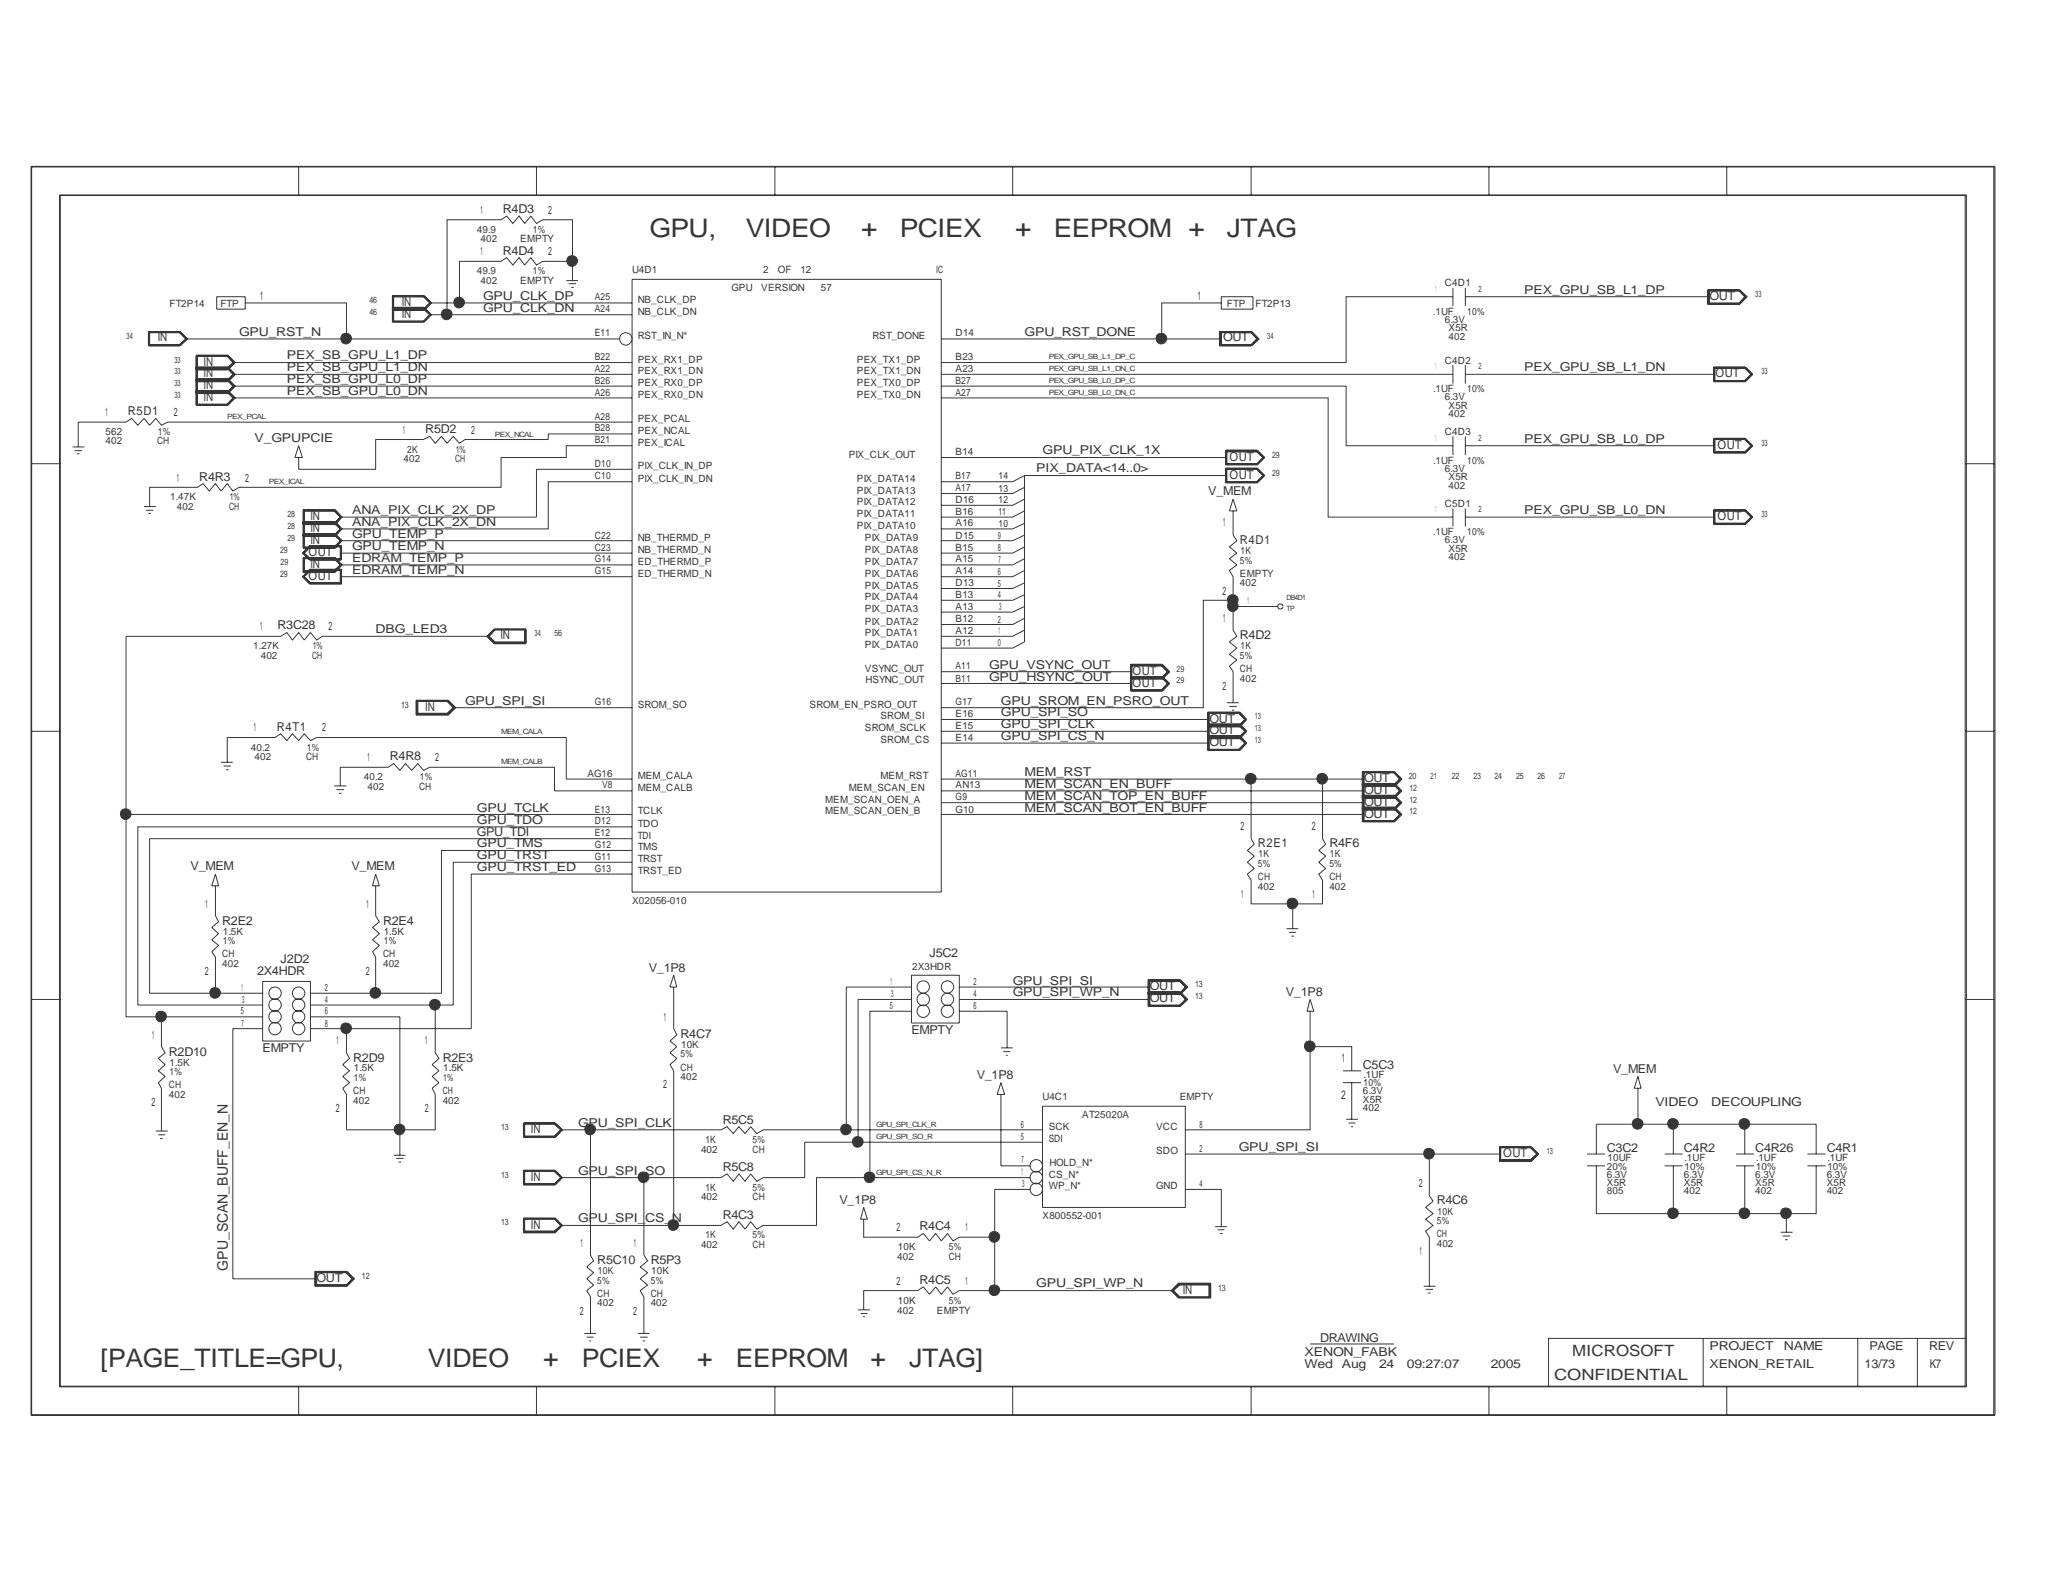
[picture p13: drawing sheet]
<svg xmlns="http://www.w3.org/2000/svg" width="279mm" height="216mm" viewBox="0 0 279 216" stroke-linecap="round" stroke-linejoin="round" font-family="sans-serif">
<defs><g id="words">
<g font-size="3.5" fill="#363539">
<text x="88.6" y="32.3">GPU,</text>
<text x="101.7" y="32.3">VIDEO</text>
<text x="117.4" y="32.3">+</text>
<text x="122.7" y="32.3">PCIEX</text>
<text x="138.4" y="32.3">+</text>
<text x="143.7" y="32.3">EEPROM +</text>
<text x="167.3" y="32.3">JTAG</text>
<text x="13.7" y="186.4">[PAGE_TITLE=GPU,</text>
<text x="58.3" y="186.4">VIDEO</text>
<text x="74.1" y="186.4">+</text>
<text x="79.3" y="186.4">PCIEX</text>
<text x="95.1" y="186.4">+</text>
<text x="100.3" y="186.4">EEPROM</text>
<text x="118.7" y="186.4">+</text>
<text x="124" y="186.4">JTAG]</text>
</g>
<g font-size="2.1" fill="#363539">
<text x="214.4" y="185">MICROSOFT</text>
<text x="211.9" y="188.2">CONFIDENTIAL</text>
</g>
<text font-size="2" fill="#363539" x="31.1" y="173.3" transform="rotate(-90 31.1 173.3)">GPU_SCAN_BUFF_EN_N</text>
<g font-size="1.7" fill="#363539">
<text x="68.6" y="29">R4D3</text>
<text x="68.6" y="34.7">R4D4</text>
<text x="35.5" y="40.9">1</text>
<text x="54.8" y="41.7">IN</text>
<text x="65.9" y="40.9">GPU_CLK_DP</text>
<text x="163.3" y="40.9">1</text>
<text x="207.9" y="40.1">PEX_GPU_SB_L1_DP</text>
<text x="233.1" y="40.9">OUT</text>
<text x="21.5" y="46.6">IN</text>
<text x="32.6" y="45.8">GPU_RST_N</text>
<text x="54.8" y="43.3">IN</text>
<text x="65.9" y="42.5">GPU_CLK_DN</text>
<text x="139.7" y="45.8">GPU_RST_DONE</text>
<text x="166.8" y="46.6">OUT</text>
<text x="27.8" y="53.1">IN</text>
<text x="27.8" y="49.9">IN</text>
<text x="27.8" y="51.5">IN</text>
<text x="39.1" y="49">PEX_SB_GPU_L1_DP</text>
<text x="39.1" y="50.6">PEX_SB_GPU_L1_DN</text>
<text x="39.1" y="52.2">PEX_SB_GPU_L0_DP</text>
<text x="39.1" y="53.9">PEX_SB_GPU_L0_DN</text>
<text x="207.9" y="50.6">PEX_GPU_SB_L1_DN</text>
<text x="233.9" y="51.5">OUT</text>
<text x="17.4" y="56.6">R5D1</text>
<text x="27.8" y="54.7">IN</text>
<text x="58" y="59.1">R5D2</text>
<text x="27.2" y="65.6">R4R3</text>
<text x="34.7" y="60.3">V_GPUPCIE</text>
<text x="141.3" y="64.4">PIX_DATA&lt;14..0&gt;</text>
<text x="142.2" y="62">GPU_PIX_CLK_1X</text>
<text x="167.6" y="65.3">OUT</text>
<text x="167.6" y="62.8">OUT</text>
<text x="207.9" y="60.4">PEX_GPU_SB_L0_DP</text>
<text x="234.2" y="61.2">OUT</text>
<text x="42.3" y="71">IN</text>
<text x="48" y="70.1">ANA_PIX_CLK_2X_DP</text>
<text x="48" y="71.7">ANA_PIX_CLK_2X_DN</text>
<text x="164.8" y="67.6">V_MEM</text>
<text x="207.9" y="70.1">PEX_GPU_SB_L0_DN</text>
<text x="234.2" y="71">OUT</text>
<text x="42.1" y="75.8">OUT</text>
<text x="42.3" y="72.6">IN</text>
<text x="42.3" y="77.5">IN</text>
<text x="42.3" y="74.2">IN</text>
<text x="48" y="73.4">GPU_TEMP_P</text>
<text x="48" y="76.6">EDRAM_TEMP_P</text>
<text x="48" y="75">GPU_TEMP_N</text>
<text x="169.1" y="74.2">R4D1</text>
<text x="42.1" y="79.1">OUT</text>
<text x="48" y="78.2">EDRAM_TEMP_N</text>
<text x="37.8" y="85.9">R3C28</text>
<text x="51.2" y="86.4">DBG_LED3</text>
<text x="68.2" y="87.2">IN</text>
<text x="169.1" y="87.2">R4D2</text>
<text x="134.9" y="91.2">GPU_VSYNC_OUT</text>
<text x="134.9" y="92.9">GPU_HSYNC_OUT</text>
<text x="154.4" y="93.6">OUT</text>
<text x="154.4" y="92">OUT</text>
<text x="37.8" y="99.7">R4T1</text>
<text x="58" y="96.9">IN</text>
<text x="63.4" y="96.1">GPU_SPI_SI</text>
<text x="136.5" y="99.3">GPU_SPI_CLK</text>
<text x="136.5" y="100.9">GPU_SPI_CS_N</text>
<text x="136.5" y="97.7">GPU_SPI_SO</text>
<text x="136.5" y="96.1">GPU_SROM_EN_PSRO_OUT</text>
<text x="164.9" y="101.8">OUT</text>
<text x="164.9" y="100.2">OUT</text>
<text x="164.9" y="98.6">OUT</text>
<text x="53.2" y="103.7">R4R8</text>
<text x="139.7" y="105.8">MEM_RST</text>
<text x="139.7" y="107.4">MEM_SCAN_EN_BUFF</text>
<text x="186" y="106.7">OUT</text>
<text x="65" y="110.7">GPU_TCLK</text>
<text x="65" y="114">GPU_TDI</text>
<text x="65" y="112.4">GPU_TDO</text>
<text x="139.7" y="110.7">MEM_SCAN_BOT_EN_BUFF</text>
<text x="139.7" y="109.1">MEM_SCAN_TOP_EN_BUFF</text>
<text x="186" y="111.5">OUT</text>
<text x="186" y="109.9">OUT</text>
<text x="186" y="108.3">OUT</text>
<text x="26" y="118.7">V_MEM</text>
<text x="47.9" y="118.7">V_MEM</text>
<text x="65" y="117.2">GPU_TRST</text>
<text x="65" y="115.6">GPU_TMS</text>
<text x="65" y="118.8">GPU_TRST_ED</text>
<text x="171.5" y="115.6">R2E1</text>
<text x="181.3" y="115.6">R4F6</text>
<text x="30.3" y="126.2">R2E2</text>
<text x="38.3" y="131.3">J2D2</text>
<text x="52.2" y="126.2">R2E4</text>
<text x="126.7" y="130.5">J5C2</text>
<text x="35.1" y="132.9">2X4HDR</text>
<text x="88.5" y="132.5">V_1P8</text>
<text x="138.1" y="134.3">GPU_SPI_SI</text>
<text x="138.1" y="135.9">GPU_SPI_WP_N</text>
<text x="156.8" y="136.7">OUT</text>
<text x="156.8" y="135">OUT</text>
<text x="175.3" y="135.8">V_1P8</text>
<text x="35.8" y="143.5">EMPTY</text>
<text x="92.8" y="141.6">R4C7</text>
<text x="124.3" y="141.1">EMPTY</text>
<text x="23" y="144">R2D10</text>
<text x="48.2" y="144.8">R2D9</text>
<text x="60.4" y="144.8">R2E3</text>
<text x="133.2" y="147.2">V_1P8</text>
<text x="182.9" y="149.9">2</text>
<text x="183" y="144.8">1</text>
<text x="185.8" y="145.8">C5C3</text>
<text x="220" y="146.3">V_MEM</text>
<text x="72.4" y="154.5">IN</text>
<text x="78.8" y="153.8">GPU_SPI_CLK</text>
<text x="98.6" y="153.2">R5C5</text>
<text x="225.7" y="150.8">VIDEO</text>
<text x="233.3" y="150.8">DECOUPLING</text>
<text x="72.4" y="161">IN</text>
<text x="78.8" y="160.2">GPU_SPI_SO</text>
<text x="98.6" y="159.7">R5C8</text>
<text x="168.9" y="157">GPU_SPI_SI</text>
<text x="205" y="157.7">OUT</text>
<text x="219.1" y="157.1">C3C2</text>
<text x="229.6" y="157.1">C4R2</text>
<text x="239.4" y="157.1">C4R26</text>
<text x="249.1" y="157.1">C4R1</text>
<text x="72.4" y="167.6">IN</text>
<text x="78.8" y="166.7">GPU_SPI_CS_N</text>
<text x="98.6" y="166.2">R4C3</text>
<text x="114.5" y="164.2">V_1P8</text>
<text x="125.4" y="167.8">R4C4</text>
<text x="195.9" y="164.3">R4C6</text>
<text x="81.4" y="172.4">R5C10</text>
<text x="88.7" y="172.4">R5P3</text>
<text x="43.2" y="174.8">OUT</text>
<text x="125.4" y="175.2">R4C5</text>
<text x="141.3" y="175.6">GPU_SPI_WP_N</text>
<text x="161.3" y="176.4">IN</text>
<text x="177.9" y="184.9">XENON_FABK</text>
<text x="180" y="183">DRAWING</text>
<text x="233.1" y="184.1">PROJECT</text>
<text x="243.2" y="184.1">NAME</text>
<text x="254.9" y="184.1">PAGE</text>
<text x="263.1" y="184.1">REV</text>
<text x="177.9" y="186.5">Wed</text>
<text x="183" y="186.5">Aug</text>
<text x="188" y="186.5">24</text>
<text x="191.9" y="186.5">09:27:07</text>
<text x="203.3" y="186.5">2005</text>
<text x="233.1" y="186.5">XENON_RETAIL</text>
<text x="254.3" y="186.5">13/73</text>
<text x="263.1" y="186.5">K7</text>
</g>
<g font-size="1.6" fill="#363539">
<text x="65.5" y="29.1">1</text>
<text x="74.8" y="29.1">2</text>
<text x="65.5" y="34.8">1</text>
<text x="74.8" y="34.8">2</text>
<text x="14.4" y="56.7">1</text>
<text x="23.7" y="56.7">2</text>
<text x="54.9" y="59.2">1</text>
<text x="64.3" y="59.2">2</text>
<text x="24.1" y="65.7">1</text>
<text x="33.4" y="65.7">2</text>
<text x="166.8" y="71.8">1</text>
<text x="166.7" y="81.1">2</text>
<text x="35.5" y="85.9">1</text>
<text x="44.8" y="85.9">2</text>
<text x="166.8" y="84.8">1</text>
<text x="166.7" y="94.1">2</text>
<text x="34.6" y="99.7">1</text>
<text x="43.9" y="99.7">2</text>
<text x="50.1" y="103.8">1</text>
<text x="59.4" y="103.8">2</text>
<text x="169.2" y="113.2">2</text>
<text x="178.9" y="113.2">2</text>
<text x="28" y="123.8">1</text>
<text x="50" y="123.8">1</text>
<text x="169.2" y="122.5">1</text>
<text x="179" y="122.5">1</text>
<text x="27.9" y="133">2</text>
<text x="49.9" y="133">2</text>
<text x="20.7" y="141.6">1</text>
<text x="45.9" y="142.4">1</text>
<text x="58" y="142.4">1</text>
<text x="90.5" y="139.2">1</text>
<text x="90.4" y="148.4">2</text>
<text x="20.7" y="150.9">2</text>
<text x="45.8" y="151.7">2</text>
<text x="57.9" y="151.7">2</text>
<text x="193.5" y="161.9">2</text>
<text x="122.3" y="167.9">2</text>
<text x="131.7" y="167.9">1</text>
<text x="79.2" y="170">1</text>
<text x="86.4" y="170">1</text>
<text x="193.5" y="171.2">1</text>
<text x="79.1" y="179.3">2</text>
<text x="86.4" y="179.3">2</text>
<text x="122.3" y="175.3">2</text>
<text x="131.7" y="175.3">1</text>
</g>
<g font-size="1.4" fill="#363539">
<text x="65" y="31.7">49.9</text>
<text x="65.5" y="33">402</text>
<text x="71" y="33">EMPTY</text>
<text x="72.6" y="31.7">1%</text>
<text x="23.1" y="41.8">FT2P14</text>
<text x="30.1" y="41.8">FTP</text>
<text x="65" y="37.4">49.9</text>
<text x="65.5" y="38.7">402</text>
<text x="71" y="38.7">EMPTY</text>
<text x="72.6" y="37.4">1%</text>
<text x="81.1" y="41">A25</text>
<text x="86.2" y="37.3">U4D1</text>
<text x="87" y="41.3">NB_CLK_DP</text>
<text x="99.7" y="39.7">GPU</text>
<text x="103.8" y="39.7">VERSION</text>
<text x="104.1" y="37.3">2</text>
<text x="106.1" y="37.3">OF</text>
<text x="109.1" y="37.3">12</text>
<text x="111.9" y="39.7">57</text>
<text x="127.7" y="37.3">IC</text>
<text x="167.3" y="41.8">FTP</text>
<text x="171.2" y="41.8">FT2P13</text>
<text x="197" y="39">C4D1</text>
<text x="81.1" y="42.6">A24</text>
<text x="81.1" y="45.9">E11</text>
<text x="87" y="46.2">RST_IN_N*</text>
<text x="87" y="42.9">NB_CLK_DN</text>
<text x="119" y="46.2">RST_DONE</text>
<text x="130.3" y="45.9">D14</text>
<text x="195.4" y="42.9">.1UF</text>
<text x="197" y="44.1">6.3V</text>
<text x="197.5" y="45.2">X5R</text>
<text x="197.5" y="46.3">402</text>
<text x="200.1" y="42.9">10%</text>
<text x="81.1" y="49.1">B22</text>
<text x="81.1" y="50.7">A22</text>
<text x="81.1" y="52.3">B26</text>
<text x="87" y="51.1">PEX_RX1_DN</text>
<text x="87" y="52.7">PEX_RX0_DP</text>
<text x="87" y="49.4">PEX_RX1_DP</text>
<text x="116.8" y="49.4">PEX_TX1_DP</text>
<text x="116.8" y="51.1">PEX_TX1_DN</text>
<text x="116.8" y="52.7">PEX_TX0_DP</text>
<text x="130.3" y="49.1">B23</text>
<text x="130.3" y="50.7">A23</text>
<text x="130.3" y="52.3">B27</text>
<text x="195.4" y="53.5">.1UF</text>
<text x="197" y="49.6">C4D2</text>
<text x="200.1" y="53.5">10%</text>
<text x="14.4" y="59.4">562</text>
<text x="21.5" y="59.4">1%</text>
<text x="81.1" y="54">A26</text>
<text x="81.1" y="57.2">A28</text>
<text x="81.1" y="58.8">B28</text>
<text x="87" y="54.3">PEX_RX0_DN</text>
<text x="87" y="59.2">PEX_NCAL</text>
<text x="87" y="57.6">PEX_PCAL</text>
<text x="116.8" y="54.3">PEX_TX0_DN</text>
<text x="130.3" y="54">A27</text>
<text x="197" y="59.4">C4D3</text>
<text x="197" y="54.6">6.3V</text>
<text x="197.5" y="55.8">X5R</text>
<text x="197.5" y="56.9">402</text>
<text x="14.4" y="60.6">402</text>
<text x="21.4" y="60.6">CH</text>
<text x="55" y="63.1">402</text>
<text x="55.5" y="61.8">2K</text>
<text x="62.1" y="63.1">CH</text>
<text x="62.1" y="61.8">1%</text>
<text x="81.1" y="60.5">B21</text>
<text x="81.1" y="63.8">D10</text>
<text x="81.1" y="65.4">C10</text>
<text x="87" y="60.8">PEX_ICAL</text>
<text x="87" y="64">PIX_CLK_IN_DP</text>
<text x="87" y="65.7">PIX_CLK_IN_DN</text>
<text x="115.7" y="62.4">PIX_CLK_OUT</text>
<text x="116.8" y="65.7">PIX_DATA14</text>
<text x="130.3" y="65.4">B17</text>
<text x="130.3" y="62.1">B14</text>
<text x="136.1" y="65.4">14</text>
<text x="195.4" y="63.2">.1UF</text>
<text x="197" y="64.3">6.3V</text>
<text x="197.5" y="65.5">X5R</text>
<text x="200.1" y="63.2">10%</text>
<text x="23.2" y="68.2">1.47K</text>
<text x="24.1" y="69.6">402</text>
<text x="31.2" y="69.6">CH</text>
<text x="31.3" y="68.2">1%</text>
<text x="116.8" y="67.3">PIX_DATA13</text>
<text x="116.8" y="68.9">PIX_DATA12</text>
<text x="116.8" y="70.5">PIX_DATA11</text>
<text x="130.3" y="67">A17</text>
<text x="130.3" y="68.6">D16</text>
<text x="130.3" y="70.2">B16</text>
<text x="130.3" y="71.8">A16</text>
<text x="136.1" y="71.9">10</text>
<text x="136.1" y="68.7">12</text>
<text x="136.1" y="70.3">11</text>
<text x="136.1" y="67.1">13</text>
<text x="197" y="69.1">C5D1</text>
<text x="197.5" y="66.6">402</text>
<text x="81.1" y="73.5">C22</text>
<text x="81.1" y="75.1">C23</text>
<text x="81.1" y="76.7">G14</text>
<text x="87" y="77">ED_THERMD_P</text>
<text x="87" y="73.7">NB_THERMD_P</text>
<text x="87" y="75.4">NB_THERMD_N</text>
<text x="116.8" y="72.1">PIX_DATA10</text>
<text x="117.9" y="75.4">PIX_DATA8</text>
<text x="117.9" y="73.7">PIX_DATA9</text>
<text x="117.9" y="77">PIX_DATA7</text>
<text x="130.3" y="73.5">D15</text>
<text x="130.3" y="75.1">B15</text>
<text x="130.3" y="76.7">A15</text>
<text x="136.1" y="75.2">8</text>
<text x="136.1" y="73.5">9</text>
<text x="136.1" y="76.8">7</text>
<text x="169.1" y="76.9">5%</text>
<text x="169.2" y="75.6">1K</text>
<text x="195.4" y="73">.1UF</text>
<text x="197" y="74.1">6.3V</text>
<text x="197.5" y="76.4">402</text>
<text x="197.5" y="75.3">X5R</text>
<text x="200.1" y="73">10%</text>
<text x="81.1" y="78.3">G15</text>
<text x="87" y="78.7">ED_THERMD_N</text>
<text x="117.9" y="83.5">PIX_DATA3</text>
<text x="117.9" y="81.9">PIX_DATA4</text>
<text x="117.9" y="80.3">PIX_DATA5</text>
<text x="117.9" y="78.7">PIX_DATA6</text>
<text x="130.3" y="78.3">A14</text>
<text x="130.3" y="79.9">D13</text>
<text x="130.3" y="81.5">B13</text>
<text x="130.3" y="83.2">A13</text>
<text x="136.1" y="81.6">4</text>
<text x="136.1" y="78.4">6</text>
<text x="136.1" y="80">5</text>
<text x="136.2" y="83.2">3</text>
<text x="169.1" y="78.7">EMPTY</text>
<text x="169.1" y="79.9">402</text>
<text x="170.1" y="82.4">1</text>
<text x="34.5" y="88.6">1.27K</text>
<text x="35.6" y="89.8">402</text>
<text x="42.6" y="89.8">CH</text>
<text x="42.7" y="88.6">1%</text>
<text x="117.9" y="85.2">PIX_DATA2</text>
<text x="117.9" y="86.8">PIX_DATA1</text>
<text x="117.9" y="88.4">PIX_DATA0</text>
<text x="130.3" y="84.8">B12</text>
<text x="130.3" y="86.4">A12</text>
<text x="130.3" y="88.1">D11</text>
<text x="136.1" y="88.1">0</text>
<text x="136.1" y="84.9">2</text>
<text x="136.1" y="86.5">1</text>
<text x="169.1" y="89.8">5%</text>
<text x="169.2" y="88.6">1K</text>
<text x="117.9" y="91.6">VSYNC_OUT</text>
<text x="118" y="93.2">HSYNC_OUT</text>
<text x="130.3" y="91.3">A11</text>
<text x="130.3" y="93">B11</text>
<text x="169.1" y="91.6">CH</text>
<text x="169.1" y="93">402</text>
<text x="81.1" y="96.2">G16</text>
<text x="87" y="96.5">SROM_SO</text>
<text x="110.4" y="96.5">SROM_EN_PSRO_OUT</text>
<text x="117.9" y="99.7">SROM_SCLK</text>
<text x="120.1" y="98.1">SROM_SI</text>
<text x="120.1" y="101.3">SROM_CS</text>
<text x="130.3" y="97.8">E16</text>
<text x="130.3" y="99.4">E15</text>
<text x="130.3" y="96.2">G17</text>
<text x="130.3" y="101">E14</text>
<text x="34.2" y="102.4">40.2</text>
<text x="34.7" y="103.6">402</text>
<text x="41.7" y="103.6">CH</text>
<text x="41.8" y="102.4">1%</text>
<text x="49.6" y="106.4">40.2</text>
<text x="50.1" y="107.7">402</text>
<text x="57.1" y="107.7">CH</text>
<text x="57.2" y="106.4">1%</text>
<text x="80.1" y="105.9">AG16</text>
<text x="82.1" y="107.5">V8</text>
<text x="87" y="106.3">MEM_CALA</text>
<text x="87" y="107.9">MEM_CALB</text>
<text x="115.7" y="107.9">MEM_SCAN_EN</text>
<text x="120.1" y="106.3">MEM_RST</text>
<text x="130.3" y="107.5">AN13</text>
<text x="130.3" y="105.9">AG11</text>
<text x="81.1" y="112.4">D12</text>
<text x="81.1" y="110.8">E13</text>
<text x="87" y="111.1">TCLK</text>
<text x="87" y="112.8">TDO</text>
<text x="112.5" y="109.5">MEM_SCAN_OEN_A</text>
<text x="112.5" y="111.1">MEM_SCAN_OEN_B</text>
<text x="130.3" y="110.8">G10</text>
<text x="130.3" y="109.1">G9</text>
<text x="81.1" y="118.9">G13</text>
<text x="81.1" y="117.3">G11</text>
<text x="81.1" y="115.7">G12</text>
<text x="81.1" y="114">E12</text>
<text x="87" y="114.4">TDI</text>
<text x="87" y="119.2">TRST_ED</text>
<text x="87" y="117.6">TRST</text>
<text x="87" y="116">TMS</text>
<text x="171.5" y="118.3">5%</text>
<text x="171.6" y="116.9">1K</text>
<text x="181.3" y="118.3">5%</text>
<text x="181.4" y="116.9">1K</text>
<text x="86.2" y="123.3">X02056-010</text>
<text x="171.5" y="120.1">CH</text>
<text x="171.5" y="121.3">402</text>
<text x="181.3" y="121.3">402</text>
<text x="181.3" y="120.1">CH</text>
<text x="30.3" y="131.9">402</text>
<text x="30.3" y="130.6">CH</text>
<text x="30.4" y="128.8">1%</text>
<text x="30.4" y="127.5">1.5K</text>
<text x="52.2" y="130.6">CH</text>
<text x="52.2" y="131.9">402</text>
<text x="52.3" y="127.5">1.5K</text>
<text x="52.3" y="128.8">1%</text>
<text x="32.9" y="135.1">1</text>
<text x="33" y="136.7">3</text>
<text x="44.3" y="136.7">4</text>
<text x="44.3" y="135.1">2</text>
<text x="121.3" y="137.6">5</text>
<text x="121.4" y="134.4">1</text>
<text x="121.5" y="136">3</text>
<text x="124.4" y="132.2">2X3HDR</text>
<text x="132.8" y="137.6">6</text>
<text x="132.8" y="136">4</text>
<text x="132.8" y="134.4">2</text>
<text x="32.9" y="138.3">5</text>
<text x="32.9" y="140">7</text>
<text x="44.3" y="140">8</text>
<text x="44.3" y="138.3">6</text>
<text x="92.9" y="142.9">10K</text>
<text x="23" y="148.4">CH</text>
<text x="23" y="149.8">402</text>
<text x="23.1" y="146.6">1%</text>
<text x="23.1" y="145.4">1.5K</text>
<text x="48.2" y="149.3">CH</text>
<text x="48.3" y="147.5">1%</text>
<text x="48.3" y="146.1">1.5K</text>
<text x="60.4" y="149.3">CH</text>
<text x="60.5" y="146.1">1.5K</text>
<text x="60.5" y="147.5">1%</text>
<text x="92.8" y="147.3">402</text>
<text x="92.8" y="146">CH</text>
<text x="92.8" y="144.2">5%</text>
<text x="185.8" y="149.3">6.3V</text>
<text x="185.9" y="147">.1UF</text>
<text x="185.9" y="148.1">10%</text>
<text x="48.2" y="150.5">402</text>
<text x="60.4" y="150.5">402</text>
<text x="96.2" y="155.9">1K</text>
<text x="102.6" y="155.9">5%</text>
<text x="139.2" y="155.4">5</text>
<text x="139.2" y="153.8">6</text>
<text x="142.2" y="150">U4C1</text>
<text x="143" y="155.8">SDI</text>
<text x="143" y="154.1">SCK</text>
<text x="147.6" y="152.5">AT25020A</text>
<text x="157.6" y="154.1">VCC</text>
<text x="160.9" y="150">EMPTY</text>
<text x="163.6" y="153.8">8</text>
<text x="185.8" y="151.6">402</text>
<text x="185.8" y="150.4">X5R</text>
<text x="95.6" y="157.2">402</text>
<text x="102.6" y="157.2">CH</text>
<text x="139.3" y="158.7">7</text>
<text x="139.3" y="160.3">1</text>
<text x="139.4" y="161.9">3</text>
<text x="143" y="160.6">CS_N*</text>
<text x="143.1" y="159">HOLD_N*</text>
<text x="157.6" y="157.4">SDO</text>
<text x="163.6" y="157.1">2</text>
<text x="163.6" y="161.9">4</text>
<text x="219.1" y="161.7">X5R</text>
<text x="219.1" y="159.5">20%</text>
<text x="219.1" y="160.6">6.3V</text>
<text x="219.2" y="158.3">10UF</text>
<text x="229.6" y="160.6">6.3V</text>
<text x="229.6" y="161.7">X5R</text>
<text x="229.7" y="158.3">.1UF</text>
<text x="229.7" y="159.5">10%</text>
<text x="239.4" y="161.7">X5R</text>
<text x="239.4" y="160.6">6.3V</text>
<text x="239.4" y="159.5">10%</text>
<text x="239.4" y="158.3">.1UF</text>
<text x="249.1" y="160.6">6.3V</text>
<text x="249.1" y="161.7">X5R</text>
<text x="249.2" y="158.3">.1UF</text>
<text x="249.2" y="159.5">10%</text>
<text x="95.6" y="163.7">402</text>
<text x="96.2" y="162.4">1K</text>
<text x="102.6" y="163.7">CH</text>
<text x="102.6" y="162.4">5%</text>
<text x="142.2" y="166.3">X800552-001</text>
<text x="143" y="162.2">WP_N*</text>
<text x="157.6" y="162.2">GND</text>
<text x="195.9" y="167">5%</text>
<text x="196" y="165.7">10K</text>
<text x="219.1" y="162.9">805</text>
<text x="229.6" y="162.9">402</text>
<text x="239.4" y="162.9">402</text>
<text x="249.1" y="162.9">402</text>
<text x="81.5" y="173.7">10K</text>
<text x="88.8" y="173.7">10K</text>
<text x="95.6" y="170.2">402</text>
<text x="96.2" y="168.9">1K</text>
<text x="102.6" y="168.9">5%</text>
<text x="102.6" y="170.2">CH</text>
<text x="122.3" y="171.8">402</text>
<text x="122.4" y="170.5">10K</text>
<text x="129.4" y="171.8">CH</text>
<text x="129.4" y="170.5">5%</text>
<text x="195.9" y="168.7">CH</text>
<text x="195.9" y="170">402</text>
<text x="81.4" y="175.1">5%</text>
<text x="81.4" y="176.9">CH</text>
<text x="81.4" y="178.1">402</text>
<text x="88.7" y="175.1">5%</text>
<text x="88.7" y="178.1">402</text>
<text x="88.7" y="176.9">CH</text>
<text x="122.3" y="179.2">402</text>
<text x="122.4" y="177.8">10K</text>
<text x="127.8" y="179.2">EMPTY</text>
<text x="129.4" y="177.8">5%</text>
</g>
<g font-size="1.2" fill="#363539">
<text x="50.4" y="41.3">46</text>
<text x="195.7" y="39.9">1</text>
<text x="201.6" y="39.9">2</text>
<text x="239.4" y="40.5">33</text>
<text x="17.3" y="46.2">34</text>
<text x="50.4" y="42.9">46</text>
<text x="172.8" y="46.2">34</text>
<text x="23.8" y="49.4">33</text>
<text x="23.8" y="51.1">33</text>
<text x="23.8" y="52.7">33</text>
<text x="195.7" y="50.4">1</text>
<text x="201.6" y="50.4">2</text>
<text x="240.2" y="51.1">33</text>
<text x="23.8" y="54.3">33</text>
<text x="173.5" y="64.9">29</text>
<text x="173.5" y="62.4">29</text>
<text x="195.7" y="60.1">1</text>
<text x="201.6" y="60.1">2</text>
<text x="240.2" y="60.8">33</text>
<text x="39.2" y="70.5">28</text>
<text x="195.7" y="69.8">1</text>
<text x="201.6" y="69.8">2</text>
<text x="240.2" y="70.5">33</text>
<text x="38.2" y="75.4">29</text>
<text x="38.3" y="77">29</text>
<text x="39.2" y="73.7">29</text>
<text x="39.2" y="72.1">28</text>
<text x="38.2" y="78.7">29</text>
<text x="72.9" y="86.8">34</text>
<text x="75.6" y="86.8">56</text>
<text x="160.4" y="91.6">29</text>
<text x="160.4" y="93.2">29</text>
<text x="54.7" y="96.5">13</text>
<text x="171.1" y="99.7">13</text>
<text x="171.1" y="101.3">13</text>
<text x="171.1" y="98.1">13</text>
<text x="192.1" y="106.3">20</text>
<text x="192.2" y="107.9">12</text>
<text x="195.1" y="106.3">21</text>
<text x="198" y="106.3">22</text>
<text x="200.9" y="106.3">23</text>
<text x="203.8" y="106.3">24</text>
<text x="206.8" y="106.3">25</text>
<text x="209.6" y="106.3">26</text>
<text x="212.6" y="106.3">27</text>
<text x="192.2" y="111.1">12</text>
<text x="192.2" y="109.5">12</text>
<text x="163" y="134.6">13</text>
<text x="163" y="136.3">13</text>
<text x="68.3" y="154.1">13</text>
<text x="68.3" y="160.6">13</text>
<text x="210.9" y="157.4">13</text>
<text x="68.3" y="167.1">13</text>
<text x="49.4" y="174.4">12</text>
<text x="166.1" y="176">13</text>
</g>
<g font-size="1" fill="#363539">
<text x="143" y="49">PEX_GPU_SB_L1_DP_C</text>
<text x="143" y="52.2">PEX_GPU_SB_L0_DP_C</text>
<text x="143" y="53.9">PEX_GPU_SB_L0_DN_C</text>
<text x="143" y="50.6">PEX_GPU_SB_L1_DN_C</text>
<text x="31" y="57.1">PEX_PCAL</text>
<text x="67.5" y="59.6">PEX_NCAL</text>
<text x="36.7" y="66">PEX_ICAL</text>
<text x="175.4" y="81.8">DB4D1</text>
<text x="175.4" y="83.4">TP</text>
<text x="68.3" y="100.2">MEM_CALA</text>
<text x="68.3" y="104.2">MEM_CALB</text>
<text x="119.5" y="155.4">GPU_SPI_SO_R</text>
<text x="119.5" y="153.8">GPU_SPI_CLK_R</text>
<text x="119.5" y="160.2">GPU_SPI_CS_N_R</text>
</g>
</g></defs>
<g fill="none" stroke="#363539" stroke-width=".14">
<path d="M4.2 22.7h267.8v170.3h-267.8zM4.3 22.8h267.6v170.2h-267.6zM8.1 26.6h260v162.5h-260zM8.2 26.7h259.8v162.4h-259.8zM40.7 22.7v4M73.2 22.7v4M77.2 38.3h1.6M77.6 38.7h1M77.9 39.2h.3M78.1 35.6h-4.1l-.8 .6-.8-1.1-.9 1.1-.7-1.1-.9 1.1-.8-1.1-.8 .5h-5.6v5.7M78.1 38.3v-8.3h-4.1l-.8 .5-.8-1-.9 1-.7-1-.9 1-.8-1-.8 .5h-7.3v12.9M86.2 38.1h42.2v83.6h-42.2z"/>
<path d="M105.7 22.7v4M138.1 22.7v4M170.6 22.7v4M198.1 39.3v2.4M199.8 39.3v2.4M203 22.7v4M232.8 39.5h4.4l1.1 1-1.1 1h-4.4zM232.9 39.5v2M233 39.6h4.2l.8 .9-.8 .9h-4.2zM233.1 39.7h4.1l.7 .8-.7 .8h-4.1zM235.5 22.7v4M237.2 39.5l.9 1-.9 1"/>
<path d="M20.3 45.3h4.3l.8 .9-.8 .9h-4.3M20.3 45.2v2M20.4 45.4h4.1l.8 .8-.8 .8h-4.1zM24.6 45.2h-4.4v2h4.4M24.6 45.2l1 1-1 1M24.6 45.2l.9 1-.9 1M25.3 46.2h21.9M26.8 50h4.3l1 1.1-1 1h-4.3M26.8 50.1h4.3l.9 1-.9 .9h-4.3M26.8 51.7h4.3l.9 1-.9 .9h-4.3M26.8 50.5h4.3l1-1.1-1-1h-4.3v6.9h4.3l1-1-1-1h-4.3M26.8 48.5h4.3l.9 .9-.9 1h-4.3"/>
<path d="M26.8 51.6h4.3l1 1.1-1 1h-4.3M26.8 53.3h4.3l.9 1-.9 .9h-4.3M26.8 51.9h4.2M26.8 50.2h4.2M26.8 48.5v6.7M26.8 51.8h4.2l.9 .9-.9 .9M26.8 53.4h4.2l.9 .9-.9 .9M26.9 53.5h4.1M29.5 40.5h3.9v1.7h-3.9zM31 50.2l.7 .9-.7 .8M31 50.2l.7-.8-.7-.8h-4.1v6.5h4.1l.7-.8-.7-.8M31 51.9l.7 .8-.7 .8"/>
<path d="M31 50.2l.9 .9-.9 .8M31 48.5l.9 .9-.9 .9h-4.2M31.7 51.1h54.5M31.7 49.4h54.5M31.7 52.7h54.5M31.7 54.3h54.5M33.4 41.3h13.8v4.9h37.3M53.5 41.9h4.3l1 1-1 1h-4.3v-3.6h4.3l1 1-1 1h-4.3M53.6 40.5h4.2l.9 .8-.9 .9h-4.2M53.6 42.2h4.2l1-.9-1-.9h-4.2v3.5h4.2M53.6 42.1h4.2l.9 .8-.9 1M53.6 42h4.2l1 .9-1 1"/>
<path d="M53.7 40.5v3.3h4l.9-.9M57.7 40.5l.9 .8M58.6 41.3h27.6M58.6 42.9h27.6M58.6 41.3l-.9 .9 .9 .7M86.2 59.2h-11.4v.7h-11.4l-.7 .6-.9-1-.8 1-.8-1-.8 1-.8-1-.9 .4h-6.5v4.1h-10.5v-1.6M86.2 57.6h-63.3l-.9 .4-.7-.9-.9 .9-.8-.9-.8 .9-.9-.9-.7 .5h-6.5v3.4M128.4 54.3h52.7v16.2h17M128.4 52.7h55.2v8.1h14.5M128.4 46.2h30M128.4 51.1h69.7M166.3 45.2h4.4l1 1-1 1h-4.4z"/>
<path d="M166.4 45.2v2M166.5 45.3h4.1l.8 .9-.8 .9h-4.1zM166.5 41.3h-8.1v4.9h8.1M166.5 40.5h4.4v1.7h-4.4zM166.5 45.4h4.1l.8 .8-.8 .8h-4.1zM170.6 45.2l.9 1-.9 1M198.1 40.5h-14.5v8.9h-55.2M198.1 49.8v2.5M198.1 59.5v2.6M199.8 40.5h33.3M199.8 51.1h34M199.8 49.8v2.5"/>
<path d="M199.8 59.5v2.6M233.7 50h4.3l1 1.1-1 1h-4.3zM233.7 59.8h4.3l1 1-1 1h-4.3zM233.8 59.9h4.2l.8 .9-.8 .8h-4.2M233.8 59.9h4.2l.9 .9-.9 .9h-4.2zM233.8 50.1h4.2l.9 1-.9 .9h-4.2zM233.8 50.2h4.2l.8 .9-.8 .8h-4.2M233.8 50.2v1.7M233.8 59.9v1.7M237.9 50.2l.9 .9-.9 .8M237.9 59.9l.9 .9-.9 .8M4.2 63.2h4"/>
<path d="M9.9 61h1.6M10.2 61.5h1M10.5 61.9h.3M19.6 69.1h1.7M19.9 69.6h1M20.2 70h.4M40.7 60.8l.5 1.6h-1zM41.2 78.7l1-1.1h4.4v2.1h-4.4zM41.3 71.5h4.4l1-1-1-1h-4.4v5.3h4.4l1-1.1-1-.9h-4.4M41.3 76h4.4l1 1-1 1.1h-4.4zM41.3 71.1h4.4l1 1-1 1.1h-4.4M41.3 78.7l.9-1h4.3v1.9h-4.3z"/>
<path d="M41.4 71.5h4.2l1-1-1-.9h-4.2v5.2M41.4 76.1h4.2l1 .9-1 1h-4.2zM41.4 71.2h4.2l1 .9-1 1M41.4 73.1h4.2M41.4 78.7l.9-.9-.8 .9 .8 .8zM41.5 71.4h4.1l.9-.9-.9-.8h-4.1v5h4.1l.9-1-.9-.8h-4.1M41.5 76.1v1.8h4.1l.9-.9-.9-.9M41.5 73h4.1M41.5 71.3h4.1l.9 .8-.9 1M41.5 74.6h4.9v1.6h-4.9M41.5 77.8h5M42.2 74.4h4.4v2h-4.4"/>
<path d="M42.2 74.4l-1 1 1 1M42.2 74.4l-.9 1 .9 1M42.3 74.6l-.8 .8 .8 .8M42.3 79.5h4.2M45.6 69.7l.8 .8-.8 .9 .8 .7-.8 .9M45.6 73l.8 .7-.8 .9M45.6 76.2l.8 .8-.8 .8M45.6 72.8l1 .9-1 1.1M46.4 78.7h39.8M46.4 77h39.8M46.4 73.7h39.8M46.4 75.4h39.8"/>
<path d="M46.4 77.8v1.7M46.5 74.5h-4.2l-.9 .9 .9 .9h4.2M46.5 74.4v2M86.2 60.8h-9v1.6h-8.9v4.1h-35.7l-.9 .5-.7-1-.9 1-.7-1-.9 1-.8-1-.8 .5h-6.5v2.6M86.2 65.7h-11.4v6.4h-28.4M86.2 64h-13v6.5h-26.8M128.4 62.4h38.9M139.7 66.5l-1.6 .8h-9.7M139.7 64.9l-1.6 .8h-9.7M139.7 69.7l-1.6 .8h-9.7M139.7 68.1l-1.6 .8h-9.7M139.7 71.4l-1.6 .7h-9.7"/>
<path d="M139.7 73l-1.6 .7h-9.7M139.7 74.6l-1.6 .8h-9.7M139.7 76.2l-1.6 .8h-9.7M139.7 79.5l-1.6 .8h-9.7M139.7 77.8l-1.6 .9h-9.7M167.1 61.4h4.3l1.1 1-1.1 1h-4.3zM167.1 63.8h4.3l1.1 1.1-1.1 1h-4.3zM167.2 63.9h4.2l1 1-1 .9h-4.2zM167.2 61.5h4.2l1 .9-1 .9h-4.2zM167.2 61.6h4.2l.9 .8-.9 .9M167.2 64h4.2l.9 .9-.9 .8h-4.2M167.3 64.9h-27.6v22.6l-1.6 .9h-9.7"/>
<path d="M167.3 61.6h4.1l.8 .8-.8 .8h-4.1zM167.3 64v1.7M168.1 69.7v3.3l.6 .7-1.1 .9 1.1 .8-1.1 .8 1.1 .8-1.1 .8 .5 .9v3.2h-4v14.6h-35.7M168.1 68.1l.6 1.6h-1.1zM171.4 64l.8 .9-.8 .8M198.1 69.3v2.5M199.8 60.8h34M199.8 70.5h34M199.8 69.3v2.5M233.7 69.5h4.3l1 1-1 1h-4.3zM233.8 69.6h4.2l.9 .9-.9 1h-4.2zM233.8 69.7h4.2l.8 .8-.8 .9h-4.2"/>
<path d="M233.8 69.7v1.7M237.9 69.7l.9 .8-.9 .9M268 63.2h4M4.2 99.7h4M56.7 95.5h4.4l1 1-1 1h-4.4zM56.8 95.6h4.2l1 .9-1 1h-4.2zM56.9 95.6v1.8h4.1l.9-.9-.9-.9M57 95.7h4l.8 .8-.8 .8h-4zM61.8 96.5h24.4M66.4 86.8l1-1h4.3v2h-4.3zM66.7 86.8h-22.8l-.7 .5-.9-1-.8 1-.8-1-.8 1-.8-1-.8 .5h-21.1v51.9h18.6M67.5 85.9h4v1.6h-4l-.8-.7z"/>
<path d="M67.5 85.9l-1 .9 1 .8h4.1v-1.7M71.7 85.9h-4.3l-.9 .9 .9 .9h4.3M128.4 98.1h36.4M128.4 99.7h36.4M128.4 91.6h25.9M128.4 93.2h25.9M139.7 81.1l-1.6 .8h-9.7M139.7 82.7l-1.6 .8h-9.7M139.7 85.9l-1.6 .9h-9.7M139.7 84.3l-1.6 .9h-9.7M154.2 92.6h4.3l1-1-1-1h-4.3v3.6h4.3M154.2 90.7h4.3l.9 .9-.9 .9h-4.3"/>
<path d="M154.2 92.3h4.3M154.3 92.4h4.1l.9 .8-.9 .9h-4.1v-3.3h4.1l.9 .8-.9 .9M154.3 90.8h4.1l.8 .8-.8 .9 .8 .7-.8 .9h-4.1zM154.3 92.5h4.1M158.5 92.3l1 .9-1 1M158.5 92.3l.9 .9-.9 1M164.7 99.1h4.4l.9-1-.9-1h-4.4v5.3h4.4l.9-1.1-.9-1h-4.4M164.7 98.7h4.4l.9 1-.9 1.1h-4.4M164.8 99.1h4.2l.9-1-.9-.9h-4.2v5.1h4.2M164.8 98.8h4.2l.9 .9-.9 1M164.8 99h4.2l.8-.9-.8-.8h-4.2v5M164.8 98.9h4.2l.8 .8-.8 1"/>
<path d="M167.3 95.8h1.6M167.6 96.4h1.1M168 96.9h.3M168.1 82.7v3.2l.6 .9-1.1 .7 1.1 .9-1.1 .8 1.1 .8-1.1 .8 .5 .8v4.2M168.1 81.9v.8h6.1M168.9 97.3l.9 .8-.9 .9 .9 .7-.9 .9M174.9 82.7v-.2l-.1-.1h-.4l-.2 .1v.4l.2 .2h.4l.1-.3M268 99.7h4M17.2 111.1h69M29.4 119.2l.4 1.6h-.9zM30.1 104h1.6M30.5 104.5h1"/>
<path d="M30.8 105h.4M31 104v-3.4h6.5l.8-.5 .8 .9 .8-.9 .8 .9 .8-.9 .8 .9 .9-.4h34v5.7h9M45.6 107.2h1.6M45.9 107.7h1M46.2 108.2h.4M46.4 107.2v-2.6h6.5l.8-.5 .8 1 .8-1 .8 1 .9-1 .7 1 .9-.5h17v3.3h10.6M51.2 119.2l.5 1.6h-.9zM86.2 112.8h-67.4v24.3h17M86.2 114.4h-65.8v21.1h15.4M86.2 116h-26v19.5h-17.9M86.2 117.6h-24.4v19.5h-2.4M86.2 119.2h-21.9v21.1h-17.1"/>
<path d="M128.4 101.3h36.4M128.4 106.3h42.2M128.4 107.9h57.6M128.4 109.5h57.6M128.4 111.1h57.6M164.8 100.7h4.2M164.8 100.4h4.2l.9 .9-.9 1M164.8 100.6h4.1M164.8 100.5h4.2l.8 .8-.8 1M168.9 100.6l.9 .7-.9 .9h-4.1M180.3 106.3h-9.7v8.1l.4 .7-.9 .9 .9 .8-.9 .8 .9 .8-.9 .8 .5 .9v3.2h5.7M180.3 106.3v8.1l.5 .7-1 .9 1 .8-1 .8 1 .8-1 .8 .5 .9v3.2h-4"/>
<path d="M180.3 106.3h5.7M185.8 107.3h4.4l1-1-1-1.1h-4.4v6.9h4.4l1-1-1-1h-4.4M185.8 106.8h4.4l1 1.1-1 1h-4.4M185.8 108.5h4.4l1 1-1 1h-4.4M185.8 106.9h4.3l.9 1-.9 .9h-4.3M185.8 110.4h4.3M185.8 108.5h4.3l.9 1-.9 .9M185.8 110.2h4.3l.9 .9-.9 .9M185.9 105.3v6.7M185.9 107h4.2M185.9 108.7h4.2M185.9 108.6h4.2l.8 .9-.8 .9"/>
<path d="M185.9 110.2h4.2l.8 .9-.8 .9M186 110.3h4.1M190.1 107l.7-.7-.7-.9h-4.1v6.5h4.1l.7-.8-.7-.8M190.1 107l.7 .9-.7 .8M190.1 108.7l.7 .8-.7 .8M190.1 105.3l.9 1-.9 .9h-4.3M190.1 105.3h-4.3v6.7h4.3M190.1 105.3l.8 1-.8 .8h-4.2M190.1 107l.8 .9-.8 .8M4.2 136.3h4M22 138.7v4l.5 .9-.9 .8 .9 .8-.9 .8 .9 .8-.9 .9 .4 .7v5.9M29.4 120.8v4.1l.4 .8-.9 .8 .9 .8-.9 .9 .9 .7-.9 .9 .5 .8v4.9"/>
<path d="M35.8 133.9h6.5v8.1h-6.5zM42.3 137.1h17.1v6.5l.5 .8-1 .8 1 .8-1 .8 1 .9-1 .7 .5 .9v4.8h-12.2v-4.8l-.5-.9 1-.7-1-.9 1-.8-1-.8 1-.8-.5-.8v-3.3h-4.9M42.3 138.7h12.2v18.9M51.2 120.8v4.1l.5 .8-.9 .8 .9 .8-.9 .9 .9 .7-.9 .9 .4 .8v4.9M91.9 134.6v5.7l.4 .8-.9 .9 .9 .7-.9 .9 .9 .8-.9 .8 .5 .8v21.1M91.9 133l.4 1.6h-.9zM124.3 137.9h-5.7v22.7h21.9M124.3 133h6.5v6.5h-6.5zM124.3 134.6h-8.9v19.5M124.3 136.3h-7.3v19.5M130.8 137.9h6.5v5M130.8 134.6h26"/>
<path d="M130.8 136.3h26M156.5 135.3h4.5l1 1-1 .9h-4.5v-3.6h4.5l1 1-1 1h-4.5M156.6 135.6h4.3M156.7 135.4h4.2l.8 .9-.8 .9h-4.2v-3.4h4.2l.8 .8-.8 1M156.8 133.9h4.1l.7 .7-.7 .9 .7 .8-.7 .8h-4.1zM156.8 135.5h4.1M160.9 135.6l.9-1-.9-.9h-4.3v3.5M160.9 135.3l.9 1-.9 .9M175.4 126.7h1.6M175.8 127.2h.9M176.1 127.7h.3M176.3 123.3v3.4"/>
<path d="M178.6 136.3l.6 1.6h-1zM178.6 137.9v16.2h-17M268 136.3h4M21.3 154.3h1.6M21.6 154.8h.9M21.8 155.3h.4M35.8 140.3h-4.1v34.1h11.5M53.7 157.6h1.6M54 158h1M54.4 158.5h.3M71.4 159.6h4.3l1 1-1 1h-4.3zM71.5 153.2v1.9"/>
<path d="M71.5 159.7h4.2l.9 .9-.9 .9h-4.2zM71.5 153.2h4.1l.9 .9-.9 .9h-4.1M71.5 159.8h4.1M71.5 153.3h4.1l.9 .8-.9 .8h-4.1zM71.5 159.8v1.7M75.6 159.8l.9 .8-.9 .9M75.7 153.2h-4.3v1.9h4.3M75.7 153.2l1 .9-1 1M75.7 153.2l.9 .9-.9 1M76.5 154.1h4M136.5 149.3v9.7h4M136.5 142.9h1.6"/>
<path d="M136.5 147.7l.5 1.6h-1zM136.8 143.4h1M137.2 143.9h.2M142.2 150.9h19.4v13.8h-19.4zM142.2 155.8h-32.5v4.8h-5.6l-.9 .5-.8-1-.8 1-.8-1-.8 1-.9-1-.8 .5h-21.8M142.2 154.1h-38.1l-.9 .5-.8-.9-.8 .9-.8-.9-.8 .9-.9-.9-.8 .4h-17.8v17.1l.4 .8-.9 .8 .9 .8-.9 .8 .9 .9-.9 .7 .5 .9v5M161.6 157.4h43M178.6 142.7h5.7v3.3M183.1 147.7h2.5M183.1 146h2.5M183.6 152.7h1.6M183.9 153.2h.9"/>
<path d="M184.2 153.7h.3M184.3 147.7v5M194.9 157.4v5.7l.5 .7-1 .9 1 .8-1 .8 1 .8-1 .8 .5 .8v6.7M204.5 156.4h4.3l1 1-1 1h-4.3zM204.6 156.5h4.2l.9 .9-.9 .9h-4.2zM204.6 156.5h4.1l.8 .9-.8 .8h-4.1zM208.7 156.5l.9 .9-.9 .8h-4.1M216.4 159h2.5M216.4 157.4h2.5M217.7 159v6.5h20.2M223.4 153.3h14.5v4.1M223.4 146.8l.4 1.6h-1z"/>
<path d="M223.4 148.4v4.9M223.4 153.3h-5.7v4.1M227 159h2.4M227 157.4h2.4M228.2 153.3v4.1M228.2 159v6.5M236.7 159h2.5M236.7 157.4h2.5M237.9 159v6.5M237.9 153.3h9.7v4.1M246.5 159h2.4M246.5 157.4h2.4"/>
<path d="M247.6 159v6.5h-9.7M42.9 173.4h4.4l1 1-1 1h-4.4zM43 173.5h4.2l1 .9-1 .9h-4.2zM43.2 173.6v1.7M47.2 173.6l.8 .8-.8 .9M47.2 173.6h-4.1v1.7h4.1M47.2 173.6l.9 .8-.9 .9M71.4 166.1h4.3l1 1-1 1h-4.3zM71.5 166.2h4.2l.9 .9-.9 1h-4.2zM71.5 161.5h4.1M71.5 166.3h4.1l.9 .8-.9 .8h-4.1zM75.6 166.2l.9 .9-.9 .9h-4.1"/>
<path d="M87.8 160.6v10.6l.5 .8-1 .8 1 .8-1 .8 1 .9-1 .7 .5 .9v5M117 178.6h1.6M117.3 179.2h1M117.7 179.6h.2M117.8 166.3v2.4h7.3l.8-.5 .8 1 .9-1 .8 1 .8-1 .8 1 .8-.5h4.8M117.8 164.7l.5 1.6h-1zM118.6 160.6h-7.3v6.5h-7.2l-.9 .5-.8-1-.8 1-.8-1-.8 1-.9-1-.8 .5h-21.8M140.5 162.2h-4.9v13.8M159.9 176l.9-.9h4.2v1.9h-4.2zM160 176h-29.2l-.8 .5-.8-1-.8 1-.8-1-.9 1-.8-1-.8 .5h-7.3v2.6M160 176l.9-.7h3.9v1.6h-3.9zM160.7 175h4.4v2h-4.4l-1-1z"/>
<path d="M160.8 177l-.9-1 .9-.8h4.1v1.8M161.6 162.2h4.9v5.1M165.7 167.3h1.6M166 167.7h1M166.4 168.2h.3M194.1 175.4h1.6M194.4 175.9h1M194.7 176.4h.4M242.8 168.1h1.6M243.1 168.6h1M243.4 169.1h.4M243.6 165.5v2.6"/>
<path d="M40.7 189.1v3.9M73.2 189.1v3.9M79.7 181.9h1.6M80 182.4h.9M80.3 182.9h.3M87 181.9h1.6M87.3 182.4h1M87.6 182.9h.4M105.7 189.1v3.9M138.1 189.1v3.9M170.6 189.1v3.9M178.6 183.3h11.5"/>
<path d="M203 189.1v3.9M232.2 182.5v6.6M235.5 189.1v3.9M253.3 182.5v6.6M261.5 182.5v6.6M268 182.5h-56.8v6.6"/>
<circle cx="85.3" cy="46.2" r=".85"/>
<circle cx="37.5" cy="137.1" r=".85"/>
<circle cx="37.5" cy="138.7" r=".85"/>
<circle cx="37.5" cy="135.5" r=".85"/>
<circle cx="40.7" cy="137.1" r=".85"/>
<circle cx="40.7" cy="138.7" r=".85"/>
<circle cx="40.7" cy="135.5" r=".85"/>
<circle cx="125.9" cy="137.9" r=".85"/>
<circle cx="125.9" cy="136.3" r=".85"/>
<circle cx="125.9" cy="134.6" r=".85"/>
<circle cx="129.2" cy="137.9" r=".85"/>
<circle cx="129.2" cy="136.3" r=".85"/>
<circle cx="129.2" cy="134.6" r=".85"/>
<circle cx="37.5" cy="140.3" r=".85"/>
<circle cx="40.7" cy="140.3" r=".85"/>
<circle cx="141.3" cy="159" r=".85"/>
<circle cx="141.3" cy="162.2" r=".85"/>
<circle cx="141.3" cy="160.6" r=".85"/>
</g>
<g fill="#363539" stroke="#363539" stroke-width=".14">
<circle cx="17.1" cy="111" r=".73"/>
<circle cx="243.5" cy="165.5" r=".73"/>
<circle cx="80.5" cy="154" r=".73"/>
<circle cx="91.8" cy="167.1" r=".73"/>
<circle cx="47.2" cy="140.2" r=".73"/>
<circle cx="170.5" cy="106.2" r=".73"/>
<circle cx="180.3" cy="106.2" r=".73"/>
<circle cx="176.2" cy="123.2" r=".73"/>
<circle cx="194.8" cy="157.3" r=".73"/>
<circle cx="223.3" cy="153.3" r=".73"/>
<circle cx="158.4" cy="46.2" r=".73"/>
<circle cx="54.5" cy="154" r=".73"/>
<circle cx="29.3" cy="135.4" r=".73"/>
<circle cx="51.2" cy="135.4" r=".73"/>
<circle cx="118.6" cy="160.6" r=".73"/>
<circle cx="117" cy="155.7" r=".73"/>
<circle cx="115.3" cy="154" r=".73"/>
<circle cx="237.9" cy="153.3" r=".73"/>
<circle cx="228.1" cy="153.3" r=".73"/>
<circle cx="237.9" cy="165.5" r=".73"/>
<circle cx="228.1" cy="165.5" r=".73"/>
<circle cx="168.1" cy="81.8" r=".73"/>
<circle cx="168.1" cy="82.7" r=".73"/>
<circle cx="135.6" cy="176" r=".73"/>
<circle cx="47.2" cy="46.2" r=".73"/>
<circle cx="135.6" cy="168.7" r=".73"/>
<circle cx="59.3" cy="137" r=".73"/>
<circle cx="22" cy="138.6" r=".73"/>
<circle cx="178.6" cy="142.7" r=".73"/>
<circle cx="87.7" cy="160.6" r=".73"/>
<circle cx="60.9" cy="42.9" r=".73"/>
<circle cx="78" cy="35.6" r=".73"/>
<circle cx="62.6" cy="41.3" r=".73"/>
</g>
<use href="#words"/>
</svg>
